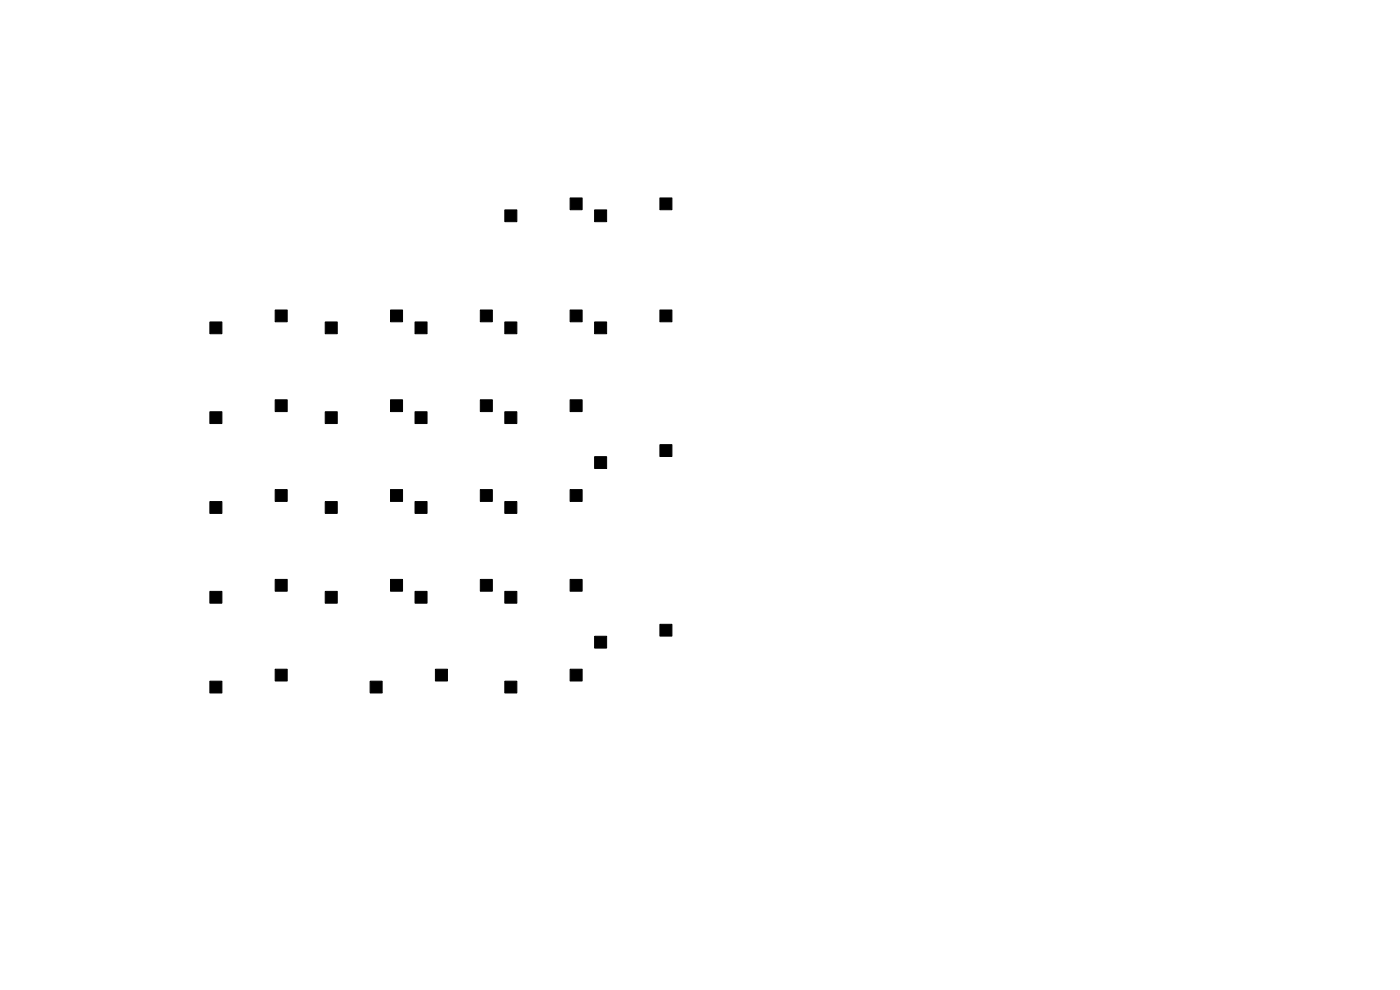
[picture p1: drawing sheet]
<svg xmlns="http://www.w3.org/2000/svg" width="297mm" height="210mm" viewBox="0 0 297 210" stroke-linecap="round" stroke-linejoin="round" font-family="sans-serif">
<g fill="#000" stroke="#000" stroke-width=".21">
<path d="M107.1 44.5h2.5v2.5h-2.5zM120.9 42h2.6v2.5h-2.6zM126.1 44.5h2.6v2.5h-2.6zM140 42h2.5v2.5h-2.5zM44.5 68.3h2.6v2.5h-2.6zM58.4 65.8h2.5v2.5h-2.5zM69 68.3h2.5v2.5h-2.5zM82.8 65.8h2.6v2.5h-2.6zM88 68.3h2.6v2.5h-2.6zM101.9 65.8h2.5v2.5h-2.5zM107.1 68.3h2.5v2.5h-2.5zM120.9 65.8h2.6v2.5h-2.6z"/>
<path d="M126.1 68.3h2.6v2.5h-2.6zM140 65.8h2.5v2.5h-2.5zM44.5 87.4h2.6v2.4h-2.6zM58.4 84.8h2.5v2.5h-2.5zM69 87.4h2.5v2.4h-2.5zM82.8 84.8h2.6v2.5h-2.6zM88 87.4h2.6v2.4h-2.6zM101.9 84.8h2.5v2.5h-2.5zM107.1 87.4h2.5v2.4h-2.5zM120.9 84.8h2.6v2.5h-2.6zM126.1 96.9h2.6v2.5h-2.6zM140 94.3h2.5v2.5h-2.5z"/>
<path d="M44.5 106.4h2.6v2.5h-2.6zM58.4 103.9h2.5v2.5h-2.5zM69 106.4h2.5v2.5h-2.5zM82.8 103.9h2.6v2.5h-2.6zM88 106.4h2.6v2.5h-2.6zM101.9 103.9h2.5v2.5h-2.5zM107.1 106.4h2.5v2.5h-2.5zM120.9 103.9h2.6v2.5h-2.6zM44.5 125.5h2.6v2.4h-2.6zM58.4 122.9h2.5v2.5h-2.5zM69 125.5h2.5v2.4h-2.5zM82.8 122.9h2.6v2.5h-2.6z"/>
<path d="M88 125.5h2.6v2.4h-2.6zM101.9 122.9h2.5v2.5h-2.5zM107.1 125.5h2.5v2.4h-2.5zM120.9 122.9h2.6v2.5h-2.6zM126.1 135h2.6v2.5h-2.6zM140 132.4h2.5v2.5h-2.5zM44.5 144.5h2.6v2.5h-2.6zM58.4 142h2.5v2.5h-2.5zM78.5 144.5h2.6v2.5h-2.6zM92.4 142h2.5v2.5h-2.5zM107.1 144.5h2.5v2.5h-2.5zM120.9 142h2.6v2.5h-2.6z"/>
</g>
</svg>
